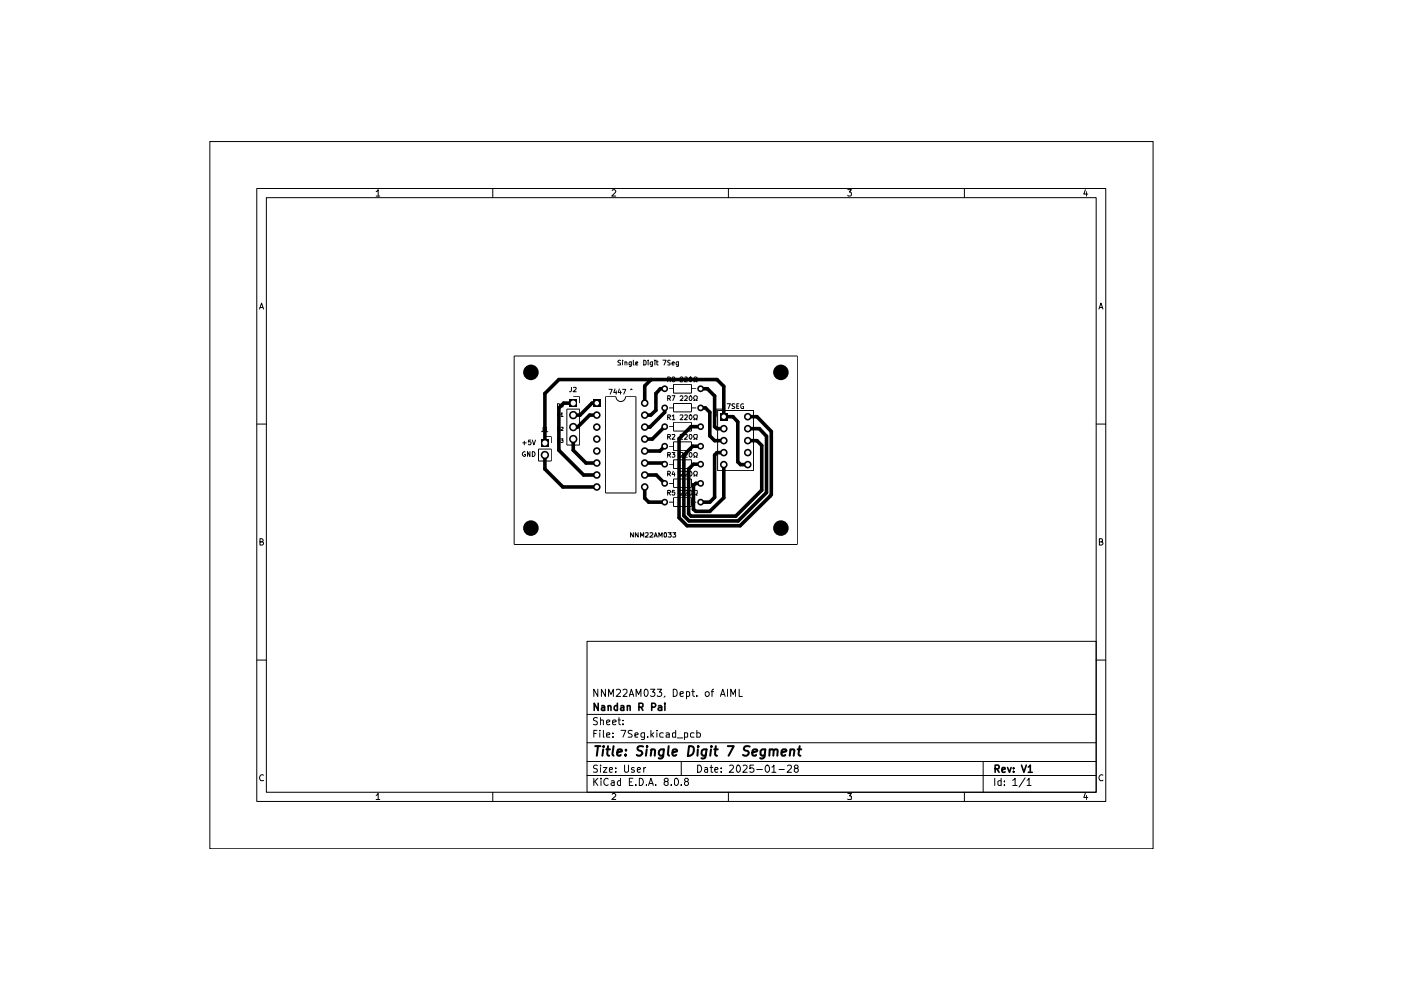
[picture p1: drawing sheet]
<svg xmlns="http://www.w3.org/2000/svg" width="297mm" height="210mm" viewBox="0 0 297 210" stroke-linecap="round" stroke-linejoin="round" font-family="sans-serif">
<g fill="none" stroke="#000" stroke-width=".21">
<path d="M44.5 30h200v150h-200zM54.4 40h180v129.9h-180zM104.5 40v1.9M154.4 40v1.9M204.5 40v1.9M56.5 41.9h175.9v126.1h-175.9zM79.8 40.6l.4-.4v1.4M79.8 41.6h.7M129.8 40.4l.2-.2h.3l.3 .4-.9 1h.9M179.7 40.2h.8l-.4 .5 .4 .2v.5l-.2 .2h-.4l-.2-.2M230.1 40.2l-.3 .9h.8M230.4 40.6v1"/>
<path d="M55 65.5l.5-1.2 .4 1.2M55.1 65.2h.6M109 75.5h60v39.9h-60zM131.6 76.5l-.4-.1-.2 .2 .6 .4v.3l-.6 .1M132 76.4v.1M132 76.7v.7M132.5 76.8l.3-.1 .1 .2v.5M132.5 76.7v.7M133.9 76.7v.9l-.5 .1M133.9 76.8l-.4-.1-.2 .3 .1 .4h.5M134.3 76.4v.9l.2 .1M134.8 77h.4l-.1-.3-.3 .1v.6h.4"/>
<path d="M136.5 76.4l.5 .2v.5l-.2 .3h-.3zM137.4 76.4v.1M137.4 76.7v.7M138.3 76.7v.9v.1h-.4M138.3 76.8l-.2-.1-.3 .3 .2 .4h.3M138.9 76.4v.1M138.9 76.7v.7M139.2 76.7h.3M139.3 76.4v.9l.2 .1M140.5 76.4h.7l-.4 1M142.1 76.5l-.4-.1-.1 .1v.3l.5 .2-.1 .4h-.4M142.5 77h.5l-.2-.3-.3 .2v.4l.4 .1"/>
<path d="M143.8 76.7v.9v.1h-.4M143.8 76.8l-.3-.1-.2 .3 .1 .4h.4M233 65.5l.4-1.2 .4 1.2M233.2 65.2h.6M54.4 89.9h2.1M110.8 93.9h.8M111.2 93.6v.7M111.3 95.8a.46 .46 0 0 0-.6 .5 .46 .46 0 0 0 .7 .4v-.3h-.2M112.4 95.8v1l-.6-1v1M112.5 93.3h-.4l-.1 .4h.5v.5l-.3 .1-.2-.2M112.9 93.3l.3 1 .3-1M112.9 95.8a.52 .52 0 0 1 .6 .5 .52 .52 0 0 1-.6 .5z"/>
<path d="M114.2 95.2h2.7v2.5h-2.7zM115.1 90.6v.7l-.3 .2M115.5 92.6h1.4v1.3M115.6 90.8l.2-.2v.9M115.6 91.5h.6M118.2 93a.43 .43 0 0 1 .5 .3 .43 .43 0 0 1-.2 .5h-.3zM118.2 90.6h.3l.2 .2-.2 .5h-.3zM118.2 85.6h.3l.2 .3-.2 .4h-.3zM118.2 87.5a.43 .43 0 0 1 .5 .3 .43 .43 0 0 1-.2 .5h-.3zM118.9 93h.5l-.3 .4h.3v.3h-.5M119 90.6h.4v.2l-.5 .5h.5M119 85.7h.4l-.1 .6-.3-.1z"/>
<path d="M119 87.8l.1-.3v.8M119 88.3h.4M120.2 86.7h2.7v7.7h-2.7zM121.2 82.1v.7l-.2 .3h-.3M121.5 84.1h1.4v1.4M121.6 82.2l.5-.1 .1 .3-.7 .7h.7M128.4 84.1h2.2a1.02 1.02 0 0 0 1 1 1.02 1.02 0 0 0 1-1h2.2v20.4h-6.4zM129.1 82.5h.7l-.4 1.1M130.4 82.5l-.3 .7h.6M130.6 82.9v.7M131.3 82.5l-.2 .7h.6M131.6 82.9v.7"/>
<path d="M132 82.5h.7l-.5 1.1M133.7 82.6l.2-.1 .1 .1M141.6 80.4h.5l.1-.3-.6-.2v1M141.6 84.5l.5-.1v-.4l-.5-.1v1M141.6 88.5l.5-.1v-.4h-.5v1M141.6 92.6l.5-.1v-.4h-.5v1M141.6 96.4h.5l.1-.3-.6-.2v1M141.8 80.4l.4 .5M141.8 84.5l.4 .4M141.8 88.5l.4 .5M141.8 92.6l.4 .5M141.8 96.4l.4 .5"/>
<path d="M141.9 82.4h.9M141.9 98.4h.9M141.9 86.5h.9M141.9 94.6h.9M141.9 90.5h.9M142.5 83.9h.6l-.4 1M142.5 88.2l.3-.2v1M142.5 92.2l.5-.1 .1 .2-.6 .8h.6M142.5 95.9h.6l-.4 .5h.3l.1 .4-.2 .1h-.4M142.5 89h.6M142.7 80.3l-.2-.1 .2-.3 .4 .2-.1 .2h-.3l-.2 .3 .2 .3 .4-.1-.2-.5M142.7 99.9l-.2 .7h.6"/>
<path d="M142.8 81.5h3.8v1.9h-3.8zM142.8 85.6h3.8v1.7h-3.8zM142.8 89.5h3.8v1.9h-3.8zM142.8 93.7h3.8v1.8h-3.8zM142.8 97.5h3.8v1.9h-3.8zM144.2 80h.6v.3l-.6 .6h.6M144.2 84.1l.2-.2 .4 .2v.3l-.6 .5h.6M144.2 88.1h.6v.3l-.6 .6h.6M144.2 92.2h.6v.3l-.6 .6h.6M144.2 96h.6v.4l-.6 .5h.6M145.2 80h.5v.3l-.6 .6h.6M145.2 84.1l.1-.2h.2l.2 .2v.3l-.6 .5h.6"/>
<path d="M145.2 88.1l.4-.1 .1 .4-.6 .6h.6M145.2 92.2l.4-.1 .1 .4-.6 .6h.6M145.2 96h.5v.4l-.6 .5h.6M146.1 80.1l.3-.2a.55 .55 0 0 1 .3 .5 .55 .55 0 0 1-.3 .5l-.3-.1zM146.1 84.2l.3-.3a.53 .53 0 0 1 .3 .5 .53 .53 0 0 1-.4 .5l-.2-.1zM146.1 88.1l.2-.1a.52 .52 0 0 1 .5 .4 .52 .52 0 0 1-.4 .6l-.3-.3zM146.1 92.3l.2-.2a.52 .52 0 0 1 .5 .5 .52 .52 0 0 1-.4 .5l-.3-.2zM146.1 96.1l.3-.2a.55 .55 0 0 1 .3 .5 .55 .55 0 0 1-.3 .5l-.3-.1zM146.4 99.9a.53 .53 0 0 1 .3 .5 .53 .53 0 0 1-.4 .5l-.2-.1v-.6zM146.6 82.4h1M146.6 98.4h1M146.6 86.5h1"/>
<path d="M146.6 94.6h1M146.6 90.5h1M147.1 80.9h.2v-.1a.44 .44 0 0 1-.2-.7 .44 .44 0 0 1 .7 0v.5l-.2 .2v.1h.2M147.1 84.9h.2l-.2-.4a.47 .47 0 0 1 .5-.6l.2 .2v.5l-.2 .3h.2M147.1 89h.2v-.3l-.2-.2 .1-.5 .6 .1v.5l-.2 .1v.3h.2M147.1 93.1h.2v-.2l-.2-.3 .1-.5 .6 .1v.6l-.2 .1v.2h.2M147.1 96.9h.2v-.1a.44 .44 0 0 1-.2-.7 .44 .44 0 0 1 .7 0v.5l-.2 .2v.1h.2M152.1 87h7.7v12.7h-7.7zM153.5 86.7h-1.7v1.6M154.2 85.6h.7l-.5 1M155.8 85.7h-.6v.3l.6 .4-.2 .2h-.4M156.2 86.1h.3"/>
<path d="M156.6 85.6h-.4v1h.4M157.6 85.7l-.2-.1-.3 .3v.5l.1 .2h.4v-.4h-.1M232.4 89.9h2M55.1 114.9h.4l.3-.3-.3-.4h-.4v1.4h.5l.3-.5-.4-.2M134.3 112.9v1l-.6-1v1M135.3 112.9v1l-.6-1v1M135.8 113.9v-1l.3 .7 .4-.7v1M136.9 113l.4-.1 .1 .5-.6 .5h.6M137.8 113l.5-.1 .1 .3-.6 .7h.6M138.7 113.9l.3-1 .4 1M138.8 113.6h.5M139.7 113.9v-1l.3 .7 .4-.7v1"/>
<path d="M140.9 112.9h.3l.1 .2-.1 .8h-.3l-.1-.2zM141.6 100.5l.5-.1v-.4l-.5-.1v1M141.6 104.5l.5-.1v-.4h-.5v1M141.6 112.9h.7l-.3 .4 .3 .2-.1 .4-.6-.1M141.8 100.5l.4 .4M141.8 104.5l.4 .5M141.9 106.5h.9M141.9 102.5h.9M142.7 112.9h.6l-.4 .4 .4 .2-.1 .4-.5-.1M142.8 101.6h3.8v1.7h-3.8zM142.8 105.5h3.8v1.9h-3.8zM143 104h-.4l-.1 .4 .4-.1 .2 .2-.1 .4-.3 .1-.2-.2"/>
<path d="M143 100.2v.7M144.2 100.1l.2-.2 .4 .2v.3l-.6 .5h.6M144.2 104.1h.6v.3l-.6 .6h.6M145.2 100.1l.1-.2h.2l.2 .2v.3l-.6 .5h.6M145.2 104.1l.4-.1 .1 .4-.6 .6h.6M146.1 104.1l.2-.1a.52 .52 0 0 1 .5 .4 .52 .52 0 0 1-.4 .6l-.3-.3zM146.6 106.5h1M146.6 102.5h1M147.1 100.9h.2l-.2-.4a.47 .47 0 0 1 .5-.6l.2 .2v.5l-.2 .3h.2M147.1 105h.2v-.3l-.2-.2 .1-.5 .6 .1v.5l-.2 .1v.3h.2M233.1 114.9l.6-.1v-.5l-.6-.1v1.4h.5l.2-.5-.3-.2M54.4 140h2.1"/>
<path d="M124.5 136h107.9v32h-107.9zM232.4 140h2M124.5 157.5h107.9M124.5 151.5h107.9M125.9 155.5h.5M126.6 154.9h-.7v1.4M126.7 152.2a.6 .6 0 0 0-.9 .2l.2 .3a.53 .53 0 0 1 .6 .3 .53 .53 0 0 1-.2 .7l-.6-.1M126.7 146.1v1.6l-.8-1.6v1.6M127.2 154.9h.1M127.2 155.4v.9M127.3 152.7h.6v1M127.3 152.1v1.6"/>
<path d="M127.9 154.9v1.4h.2M128.4 146.1v1.6l-.9-1.6v1.6M128.6 155.9l.7-.2v-.3h-.4l-.3 .1 .1 .8h.6M128.6 153.2l.7-.2v-.3h-.4l-.3 .1 .1 .8h.6M129 147.7v-1.6l.5 1.1 .5-1.1v1.6M129.9 153.2l.7-.2v-.3h-.5l-.2 .1 .1 .8h.6M130 156.2v.1M130 155.4v.1M130.7 146.3v-.1a.6 .6 0 0 1 .9 .2l-.1 .4-.9 .9h1M131.1 152.7h.5M131.2 152.1v1.3l.4 .3M131.7 154.9h1l-.6 1.4"/>
<path d="M132.1 153.5v.2M132.1 152.7v.1M132.1 146.3l.2-.2 .6 .2v.5l-.8 .9h.8M133.4 147.7l.5-1.6 .5 1.6M133.5 147.2h.8M134 154.9h-.7v.5l.5 .2 .2 .4-.1 .3h-.7M134.6 155.9l.7-.2-.2-.3h-.3l-.2 .1v.6l.1 .2h.5M134.9 147.7v-1.6l.5 1.1 .5-1.1v1.6M136.7 155.4v1.1l-.2 .3h-.5M136.7 155.4h-.6l-.2 .2 .2 .7h.6M136.7 146.3l.2-.2a.82 .82 0 0 1 .5 .8 .82 .82 0 0 1-.5 .8l-.2-.2-.1-.4zM137.3 156.2v.1"/>
<path d="M137.9 146.1h1l-.6 .6 .5 .1v.7l-.3 .2h-.4l-.2-.2M138 154.9v1.4M138.2 155.8l.4 .5M138.6 155.4l-.6 .5M139.3 154.9h.1M139.3 155.4v.9M139.4 146.1h.9l-.5 .6 .4 .1v.7l-.2 .2h-.5l-.1-.2M140.6 155.4h-.4l-.3 .2 .1 .7h.6M141 147.6l-.2 .2M141.2 155.4h.4l.3 .1v.8h-.7v-.4l.7-.2M142.7 146.1a.77 .77 0 0 1 .9 .8 .77 .77 0 0 1-.9 .8zM143.3 154.9v1.4h-.6l-.1-.9h.7"/>
<path d="M143.6 156.5h1.2M144.2 147.2l.7-.2v-.3l-.5-.1-.2 .2 .1 .8h.6M145.1 155.4h.7v.8l-.7 .1M145.1 155.4v1.4M145.5 146.7l.5-.1 .2 .2v.7l-.2 .2-.5-.1M145.5 146.6v1.6M146.6 146.6h.6M146.9 146.1v1.3l.3 .3M147.2 155.4h-.6l-.2 .2 .2 .7h.6M147.7 154.9v1.4h.6l.2-.3-.1-.6h-.7M147.7 147.5v.2M149.5 146.9a.47 .47 0 0 1 .4-.3 .47 .47 0 0 1 .5 .3v.4l-.4 .4-.4-.2z"/>
<path d="M150.8 146.6h.5M151.3 146.1l-.3 .3v1.3M152.7 147.7l.5-1.6 .6 1.6M152.9 147.2h.7M154.3 146.1v1.6M154.9 147.7v-1.6l.5 1.1 .6-1.1v1.6M156.7 146.1v1.6h.7M55.9 164.3h-.3a.71 .71 0 0 0-.6 .5 .71 .71 0 0 0 .3 .7l.6-.1M79.8 168.7l.4-.5v1.3M79.8 169.5h.7M104.5 168v1.9M124.5 164.4h107.9"/>
<path d="M124.5 161.5h107.9M125.9 165v1.5M126.2 165.7l.5 .8M126.7 162.3h-.7l-.2 .3 .2 .3a.53 .53 0 0 1 .5 .2 .53 .53 0 0 1 .1 .6h-.8M126.7 165l-.8 .9M127.3 162.2v.2M127.3 162.7v1M127.4 165v.2M127.4 165.5v1M127.9 162.7h.8l-.8 1h.8M128.9 165.2v-.1a.7 .7 0 0 0-.9 .7 .7 .7 0 0 0 .9 .7v-.1M129.2 163.2l.7-.1-.2-.4-.4 .1-.1 .7 .2 .2h.4"/>
<path d="M129.6 165.6h.6v.9M129.8 168.4l.2-.2h.3l.3 .5-.9 .8h.9M130.2 165.9h-.4l-.3 .3 .3 .3h.4M130.6 163.6v.1M130.6 162.8v.2M131.6 165.6l-.5-.1-.2 .4v.4l.2 .2h.5M131.6 165v1.5M132.4 162.2l.1 1.5a.52 .52 0 0 0 .8-.2v-1.3M133.4 165.8h.5M134.2 165h-.8v1.5h.8M134.5 162.8l-.4-.1-.2 .3 .6 .3v.4h-.6M134.8 166.4v.1"/>
<path d="M135.1 163.2l.7-.1-.2-.4-.4 .1-.1 .7 .2 .2h.4M135.6 165a.77 .77 0 0 1 .8 .8 .77 .77 0 0 1-.8 .7zM136.5 162.7v1M136.9 162.7l-.4 .3M137.1 166.4v.1M137.5 166.5l.5-1.5 .5 1.5M137.7 166.1h.7M139 166.4v.1M141.1 165.7l-.2-.2v-.3l.2-.2 .5 .1v.4l-.6 .3-.2 .1v.4a.52 .52 0 0 0 .8 .1v-.5l-.2-.2M142.3 166.4v.1M143.1 165.2l.2-.2a.82 .82 0 0 1 .6 .8 .82 .82 0 0 1-.6 .7l-.3-.2zM144.4 166.4v.1"/>
<path d="M144.4 161.5v2.9M145.4 165.7l-.3-.3 .1-.2 .2-.2h.3l.3 .4-.1 .1-.8 .4v.4l.3 .2h.3l.3-.2v-.4l-.3-.2M147.9 162.2a.77 .77 0 0 1 .9 .8 .77 .77 0 0 1-.9 .7zM149.4 162.8h.5l.1 .9M150 163.1l-.5 .1-.1 .2 .1 .3h.5M150.5 162.7h.6M150.8 162.2v1.5h.3M151.6 163.2l.6-.1-.1-.4-.5 .1v.7l.1 .2h.4M152.9 163.6v.1M152.9 162.8v.2M154.4 168v1.9M154.7 162.4l.2-.2h.4l.2 .4-.9 1.1h.9"/>
<path d="M156.3 162.3l.2-.1a.82 .82 0 0 1 .5 .8 .82 .82 0 0 1-.5 .7 1.1 1.1 0 0 1-.2-1.4zM157.6 162.4l.1-.2h.4l.3 .4-.9 1.1h.9M159.8 162.2h-.8v.7a.6 .6 0 0 1 .9 .2v.4a.6 .6 0 0 1-.9 .2v-.1M160.4 163.2h1.2M162.4 162.4l.2-.2a.82 .82 0 0 1 .6 .8 .82 .82 0 0 1-.6 .7 .93 .93 0 0 1-.2-1.3zM163.7 162.6l.3-.1 .1-.3v1.5M163.7 163.7h.8M165.2 163.2h1.1M167 162.4l.6-.2 .2 .4-.9 1.1h.9M168.7 162.9l-.3-.3 .1-.2 .2-.2h.3l.2 .4v.1l-.7 .3-.1 .2v.3l.3 .2h.3l.2-.2v-.3l-.2-.3M179.7 168.2h.8l-.4 .5 .4 .1v.6h-.8M204.5 168v1.9"/>
<path d="M208.4 161.5v6.5M210.9 165v1.5M212.3 165.6l-.5-.1-.2 .2v.7l.2 .1h.5M212.3 165v1.5M212.9 166.4v.1M212.9 165.6v.2M214.7 165.4l.5-.4v1.5M214.7 166.5h.9M217.3 164.9l-1.2 2M217.8 165.4l.4-.4v1.5M217.8 166.5h.8M230.1 168.1l-.3 1h.8"/>
<path d="M230.4 168.7v.8M233.8 164.3h-.2a.71 .71 0 0 0-.6 .5 .71 .71 0 0 0 .3 .7l.5-.1"/>
</g>
<g fill="none" stroke="#000" stroke-width=".34">
<path d="M126.8 149.1v1.5l-.8-1.5v1.5M127.6 149.7h.5l.1 .9M128.2 149.9l-.5 .1-.2 .3 .2 .3 .5-.1M128.9 149.8l.2-.2 .4 .1v.9M128.9 149.6v1M130.9 149.7l-.4-.1-.3 .3v.5l.3 .2 .4-.1M130.9 149.1v1.5M131.7 149.7h.5v.9M132.2 149.9l-.5 .1-.1 .3 .1 .3 .5-.1M133 149.8l.2-.2 .4 .1v.9M133 149.6v1M135.5 149.9h.7l.1-.6-.2-.2h-.6v1.5"/>
<path d="M135.9 149.9l.4 .7M138.2 149.9h.7l.1-.3-.1-.3-.2-.2h-.5v1.5M139.6 149.7h.6l.1 .9M140.3 149.9l-.5 .1-.3 .3 .3 .3 .5-.1M141 149.1v.2M141 149.6v1M211 163h.8v-.7l-.8-.1v1.5M211.3 163l.5 .7M212.4 163.2l.7-.1v-.3l-.5-.1-.2 .3 .1 .7h.6M213.6 162.7l.4 1 .4-1M214.9 163.6v.1M214.9 162.8v.2"/>
<path d="M216.6 162.2l.5 1.5 .5-1.5M218 162.6l.4-.4v1.5M218 163.7h.9"/>
</g>
<g fill="none" stroke="#000" stroke-width=".42">
<path d="M126.2 158.2h1.1M126.8 158.2l-.3 2M127.9 158.9l-.2 1.3M128 158.2v.2M128.6 158.9h.7M128.9 158.2l-.2 1.7 .5 .3M130.1 158.2l-.3 1.7 .3 .3M130.9 159.6l1-.3-.1-.3a.6 .6 0 0 0-.9 .1v1l.2 .1h.3l.2-.1M132.6 160v.2M132.7 159v.1M136.4 158.3l-.8-.1-.3 .2v.6l.7 .3 .2 .5-.4 .4h-.5l-.3-.1M137.1 158.9l-.2 1.3"/>
<path d="M137.2 158.2v.2M138 159h.1a.48 .48 0 0 1 .8 .1l-.1 1.1M138.1 158.9l-.1 1.3M140.8 158.9l-.2 1.6a.65 .65 0 0 1-.9 .2M140.8 159a.72 .72 0 0 0-1.1 .2v.8l.3 .2h.4l.2-.1M141.8 158.2l-.2 1.7 .3 .3M142.6 159.6l1-.3-.1-.3a.6 .6 0 0 0-.9 .1v1l.2 .1 .6-.1M146.1 158.2l.8 .1a1.19 1.19 0 0 1 .1 1.3 1.19 1.19 0 0 1-1.2 .6zM148 158.9l-.1 1.3M148 158.2v.2M149.8 158.9l-.2 1.6a.53 .53 0 0 1-.9 .2M149.8 159a.72 .72 0 0 0-1 .2v.8l.3 .2h.4l.1-.1"/>
<path d="M150.7 158.9l-.1 1.3M150.8 158.2v.2M151.4 158.9h.8M151.8 158.2l-.2 1.7 .4 .3M154.3 158.2h1.3l-1.1 2M159 158.3a.86 .86 0 0 0-1.2 .2l-.1 .3 .2 .2a.95 .95 0 0 1 .9 .6 .78 .78 0 0 1-1.3 .5M159.6 159.6l.9-.3v-.3l-.6-.1-.3 .2v1l.1 .1h.4l.2-.1M162.3 158.9l-.2 1.6a.65 .65 0 0 1-.9 .2M162.3 159a.72 .72 0 0 0-1.1 .2l.1 .9 .3 .1h.3l.2-.1M163.2 159h.1a.48 .48 0 0 1 .7 .1v1.1M163.2 158.9l-.1 1.3M164 159.1a.47 .47 0 0 1 .5-.2 .47 .47 0 0 1 .4 .2l-.1 1.1"/>
<path d="M165.7 159.6l1-.3v-.3l-.6-.1-.4 .2v1l.2 .1h.4l.2-.1M167.6 159h.1a.48 .48 0 0 1 .7 .1l-.1 1.1M167.6 158.9l-.2 1.3M169.1 158.9h.8M169.5 158.2l-.2 1.7 .4 .3"/>
</g>
<g fill="none" stroke="#000" stroke-width=".76">
<path d="M115.5 96.5v2.9l3.8 3.9h7.2M121.5 93.1v2.4l2.7 2.7h2.3M121.5 85.5h-2l-1 1v9l5.2 5.2h2.8M126.5 88h-1.5l-2.5 2.6h-1M126.5 85.5h-1l-2.5 2.5h-1.5M136.7 98.2h3.9l.3 .2M138 80.5l-1.3 1.3v3.7M140.9 86.5v.9l-3.1 3.2h-1.1M140.9 82.4h-.9l-.9 1v3.6l-1.1 1h-1.3M140.9 90.5l-2.6 2.6h-1.6M140.9 94.6l-1 1h-3.2M148.5 82.4h1.5l1.5 1.5v6.6l.5 .4h1.5"/>
<path d="M148.5 86.5h1.1l.9 .9v5l1 1h2M153.5 88.3v-6.4l-1.5-1.4h-33.5l-3 2.9v10.5M153.5 96h-1.5l-.5 .5v9l-1 1h-2M153.5 88.3h1.9l1 1.2v8.4l.6 .6h1.5M153.5 88.3v.1M153.5 98.5v7l-3 2.9h-3l-.5-.4v-5.1l.5-.4h1M158.5 88.3h2l3 3.2v13.4l-6.6 6.6h-11.2l-1.7-1.7v-16.8l2.5-2.5h2M158.5 90.9h2.5l1.5 1.6v11.9l-6 6h-10.4l-1.1-1.1v-12.8l1.9-1.9h1.6M158.5 93.4h2l1 1v9.5l-5.5 5.5h-9.5l-.5-.5v-9.5l1-1h1.5M136.7 100.7h2.4l1.8 1.8M136.7 103.3v2.3l.8 .9h3.4"/>
</g>
<g fill="#000">
<path d="M114.7 93.1h1.7v1.7h-1.7zM120.7 84.6h1.7v1.7h-1.7zM125.7 84.6h1.6v1.6h-1.6zM152.6 87.6h1.6v1.6h-1.6z"/>
<circle cx="112.6" cy="79" r="1.65"/>
<circle cx="165.6" cy="79" r="1.65"/>
<circle cx="115.5" cy="96.5" r=".89"/>
<circle cx="121.5" cy="90.6" r=".89"/>
<circle cx="121.5" cy="88" r=".89"/>
<circle cx="121.5" cy="93.1" r=".89"/>
<circle cx="126.5" cy="88" r=".8"/>
<circle cx="126.5" cy="95.6" r=".8"/>
<circle cx="126.5" cy="90.6" r=".8"/>
<circle cx="126.5" cy="98.2" r=".8"/>
<circle cx="126.5" cy="93.1" r=".8"/>
<circle cx="136.7" cy="88" r=".8"/>
<circle cx="136.7" cy="95.6" r=".8"/>
<circle cx="136.7" cy="85.5" r=".8"/>
<circle cx="136.7" cy="93.1" r=".8"/>
<circle cx="136.7" cy="90.6" r=".8"/>
<circle cx="136.7" cy="98.2" r=".8"/>
<circle cx="140.9" cy="86.5" r=".72"/>
<circle cx="140.9" cy="90.5" r=".72"/>
<circle cx="140.9" cy="98.4" r=".72"/>
<circle cx="140.9" cy="82.4" r=".72"/>
<circle cx="140.9" cy="94.6" r=".72"/>
<circle cx="148.5" cy="90.5" r=".72"/>
<circle cx="148.5" cy="86.5" r=".72"/>
<circle cx="148.5" cy="98.4" r=".72"/>
<circle cx="148.5" cy="94.6" r=".72"/>
<circle cx="148.5" cy="82.4" r=".72"/>
<circle cx="153.5" cy="90.9" r=".8"/>
<circle cx="153.5" cy="98.5" r=".8"/>
<circle cx="153.5" cy="93.4" r=".8"/>
<circle cx="153.5" cy="96" r=".8"/>
<circle cx="158.5" cy="90.9" r=".8"/>
<circle cx="158.5" cy="98.5" r=".8"/>
<circle cx="158.5" cy="96" r=".8"/>
<circle cx="158.5" cy="93.4" r=".8"/>
<circle cx="158.5" cy="88.3" r=".8"/>
<circle cx="112.6" cy="112" r="1.65"/>
<circle cx="126.5" cy="100.7" r=".8"/>
<circle cx="126.5" cy="103.3" r=".8"/>
<circle cx="136.7" cy="100.7" r=".8"/>
<circle cx="136.7" cy="103.3" r=".8"/>
<circle cx="140.9" cy="102.5" r=".72"/>
<circle cx="140.9" cy="106.5" r=".72"/>
<circle cx="148.5" cy="102.5" r=".72"/>
<circle cx="148.5" cy="106.5" r=".72"/>
<circle cx="165.6" cy="112" r="1.65"/>
</g>
<g fill="#fff">
<circle cx="140.9" cy="98.4" r=".38"/>
<circle cx="140.9" cy="106.5" r=".38"/>
<circle cx="148.5" cy="106.5" r=".38"/>
<circle cx="140.9" cy="102.5" r=".38"/>
<circle cx="148.5" cy="102.5" r=".38"/>
<circle cx="136.7" cy="100.7" r=".47"/>
<circle cx="136.7" cy="103.3" r=".47"/>
<circle cx="136.7" cy="98.2" r=".47"/>
<circle cx="153.5" cy="88.3" r=".47"/>
<circle cx="153.5" cy="90.9" r=".47"/>
<circle cx="153.5" cy="93.4" r=".47"/>
<circle cx="153.5" cy="96" r=".47"/>
<circle cx="158.5" cy="88.3" r=".47"/>
<circle cx="140.9" cy="86.5" r=".38"/>
<circle cx="148.5" cy="86.5" r=".38"/>
<circle cx="140.9" cy="82.4" r=".38"/>
<circle cx="148.5" cy="82.4" r=".38"/>
<circle cx="148.5" cy="90.5" r=".38"/>
<circle cx="148.5" cy="98.4" r=".38"/>
<circle cx="148.5" cy="94.6" r=".38"/>
<circle cx="153.5" cy="98.5" r=".47"/>
<circle cx="158.5" cy="98.5" r=".47"/>
<circle cx="158.5" cy="96" r=".47"/>
<circle cx="158.5" cy="93.4" r=".47"/>
<circle cx="158.5" cy="90.9" r=".47"/>
<circle cx="121.5" cy="90.6" r=".55"/>
<circle cx="115.5" cy="93.9" r=".55"/>
<circle cx="121.5" cy="93.1" r=".55"/>
<circle cx="115.5" cy="96.5" r=".55"/>
<circle cx="140.9" cy="94.6" r=".38"/>
<circle cx="140.9" cy="90.5" r=".38"/>
<circle cx="136.7" cy="93.1" r=".47"/>
<circle cx="136.7" cy="95.6" r=".47"/>
<circle cx="136.7" cy="90.6" r=".47"/>
<circle cx="136.7" cy="88" r=".47"/>
<circle cx="136.7" cy="85.5" r=".47"/>
<circle cx="121.5" cy="88" r=".55"/>
<circle cx="126.5" cy="85.5" r=".47"/>
<circle cx="121.5" cy="85.5" r=".55"/>
<circle cx="126.5" cy="88" r=".47"/>
<circle cx="126.5" cy="90.6" r=".47"/>
<circle cx="126.5" cy="100.7" r=".47"/>
<circle cx="126.5" cy="98.2" r=".47"/>
<circle cx="126.5" cy="95.6" r=".47"/>
<circle cx="126.5" cy="103.3" r=".47"/>
<circle cx="126.5" cy="93.1" r=".47"/>
</g>
</svg>
